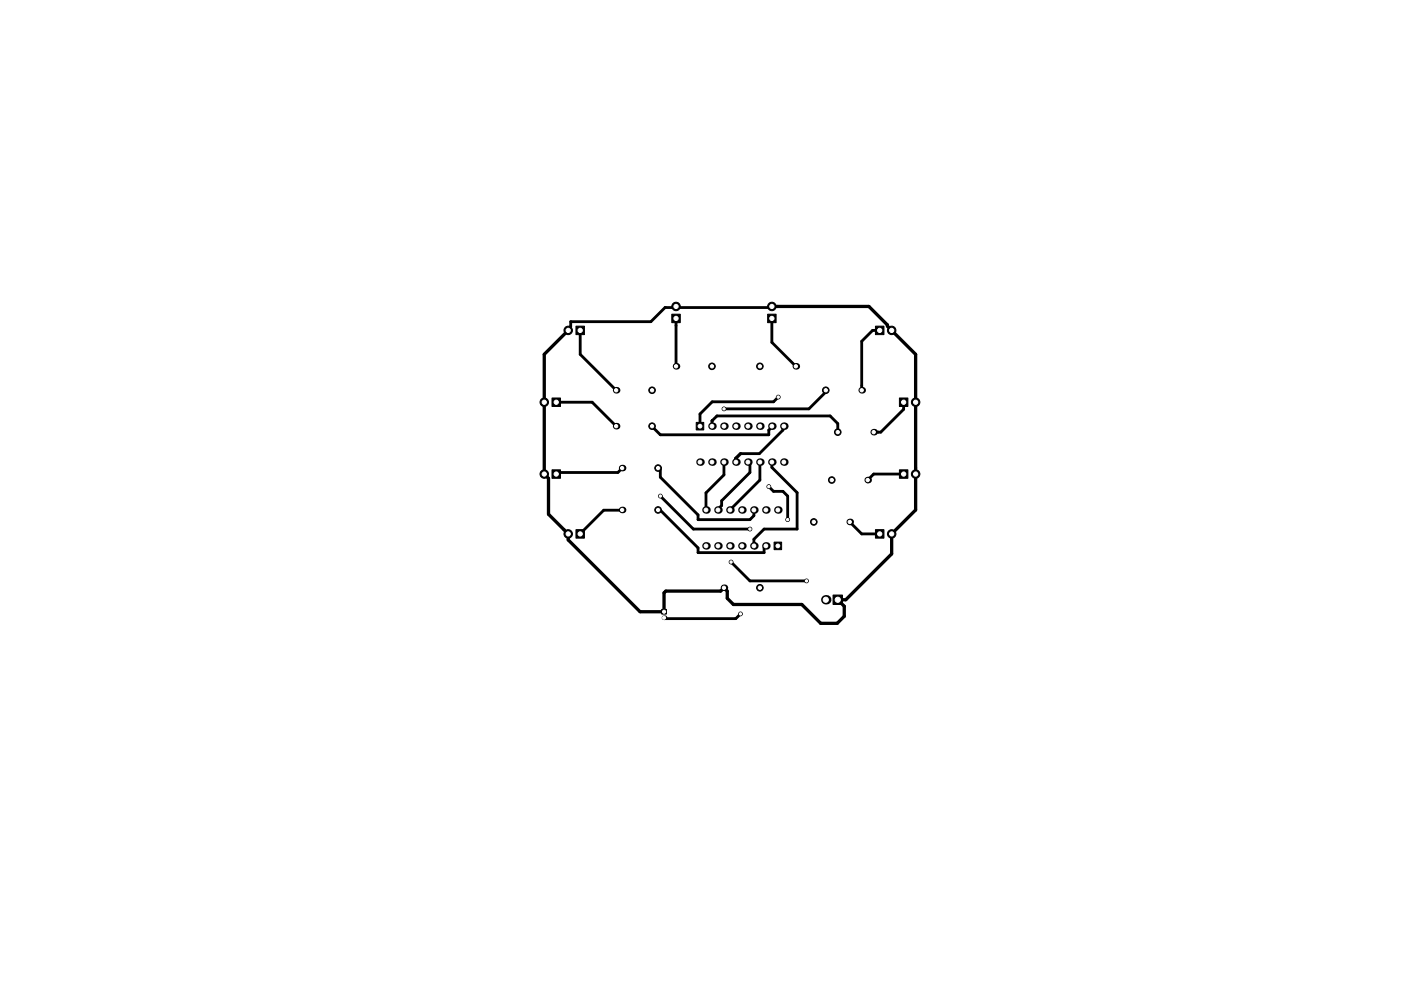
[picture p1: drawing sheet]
<svg xmlns="http://www.w3.org/2000/svg" width="297mm" height="210mm" viewBox="0 0 297 210" stroke-linecap="round" stroke-linejoin="round" font-family="sans-serif">
<g fill="#000" stroke="#000" stroke-width=".21">
<path d="M122.1 69.2h1.8v1.8h-1.8zM142.4 66.7h1.8v1.8h-1.8zM162.8 66.7h1.8v1.8h-1.8zM185.6 69.2h1.8v1.8h-1.8zM117 84.4h1.8v1.8h-1.8zM147.6 89.6h1.6v1.6h-1.6zM190.7 99.7h1.8v1.8h-1.8zM190.7 84.4h1.8v1.8h-1.8zM117 99.7h1.8v1.8h-1.8zM122.1 112.4h1.8v1.8h-1.8zM164.1 115h1.6v1.6h-1.6zM185.6 112.4h1.8v1.8h-1.8z"/>
<path d="M140.3 129.3h1v1h-1zM176.6 126.2h2v2h-2z"/>
<circle cx="120.5" cy="70.1" r=".9"/>
<circle cx="143.3" cy="65" r=".9"/>
<circle cx="151" cy="77.7" r=".7"/>
<circle cx="161.1" cy="77.7" r=".7"/>
<circle cx="163.7" cy="65" r=".9"/>
<circle cx="189.1" cy="70.1" r=".9"/>
<circle cx="115.4" cy="85.3" r=".9"/>
<circle cx="138.3" cy="82.8" r=".7"/>
<circle cx="138.3" cy="90.4" r=".7"/>
<circle cx="139.5" cy="99.3" r=".7"/>
<circle cx="153.5" cy="86.7" r=".4"/>
<circle cx="165" cy="84.2" r=".4"/>
<circle cx="175.1" cy="82.8" r=".7"/>
<circle cx="177.6" cy="91.7" r=".7"/>
<circle cx="194.1" cy="85.3" r=".9"/>
<circle cx="115.4" cy="100.6" r=".9"/>
<circle cx="120.5" cy="113.3" r=".9"/>
<circle cx="139.5" cy="108.2" r=".7"/>
<circle cx="140" cy="105.2" r=".4"/>
<circle cx="155" cy="119.2" r=".4"/>
<circle cx="159" cy="112.2" r=".4"/>
<circle cx="163" cy="103.2" r=".4"/>
<circle cx="167" cy="110.2" r=".4"/>
<circle cx="172.5" cy="110.7" r=".7"/>
<circle cx="176.4" cy="101.8" r=".7"/>
<circle cx="189.1" cy="113.3" r=".9"/>
<circle cx="194.1" cy="100.6" r=".9"/>
<circle cx="157" cy="130.2" r=".4"/>
<circle cx="161.1" cy="124.7" r=".7"/>
<circle cx="171" cy="123.2" r=".4"/>
</g>
<g fill="#000">
<circle cx="143.3" cy="77.7" r=".7"/>
<circle cx="168.7" cy="77.7" r=".7"/>
<circle cx="130.6" cy="82.8" r=".7"/>
<circle cx="130.6" cy="90.4" r=".7"/>
<circle cx="131.9" cy="99.3" r=".7"/>
<circle cx="148.4" cy="98" r=".8"/>
<circle cx="151" cy="98" r=".8"/>
<circle cx="151" cy="90.4" r=".8"/>
<circle cx="153.5" cy="90.4" r=".8"/>
<circle cx="153.5" cy="98" r=".8"/>
<circle cx="156" cy="98" r=".8"/>
<circle cx="156" cy="90.4" r=".8"/>
<circle cx="158.6" cy="98" r=".8"/>
<circle cx="158.6" cy="90.4" r=".8"/>
<circle cx="161.1" cy="98" r=".8"/>
<circle cx="161.1" cy="90.4" r=".8"/>
<circle cx="163.7" cy="98" r=".8"/>
<circle cx="163.7" cy="90.4" r=".8"/>
<circle cx="166.2" cy="98" r=".8"/>
<circle cx="166.2" cy="90.4" r=".8"/>
<circle cx="182.7" cy="82.8" r=".7"/>
<circle cx="185.2" cy="91.7" r=".7"/>
<circle cx="131.9" cy="108.2" r=".7"/>
<circle cx="149.7" cy="108.2" r=".8"/>
<circle cx="149.7" cy="115.8" r=".8"/>
<circle cx="152.2" cy="108.2" r=".8"/>
<circle cx="152.2" cy="115.8" r=".8"/>
<circle cx="154.8" cy="108.2" r=".8"/>
<circle cx="154.8" cy="115.8" r=".8"/>
<circle cx="157.3" cy="108.2" r=".8"/>
<circle cx="157.3" cy="115.8" r=".8"/>
<circle cx="159.8" cy="115.8" r=".8"/>
<circle cx="159.8" cy="108.2" r=".8"/>
<circle cx="162.4" cy="108.2" r=".8"/>
<circle cx="162.4" cy="115.8" r=".8"/>
<circle cx="164.9" cy="108.2" r=".8"/>
<circle cx="180.2" cy="110.7" r=".7"/>
<circle cx="184" cy="101.8" r=".7"/>
<circle cx="140.8" cy="131.1" r=".5"/>
<circle cx="153.5" cy="124.7" r=".7"/>
<circle cx="175.1" cy="127.2" r="1"/>
</g>
<path d="M163.7 65h20.5l9.9 10.2v33l-5 5.1v4.2l-9.8 9.7h-1.7l1.4 1.4v2.1l-1.5 1.5h-3.5l-4-4h-14.5l-1.3-1.3v-1.5l-.7-.7-.7 .7h-11.6l-.4 .4v4h-5.1l-15.2-15.2v-1.3l-4.2-4.2v-7.6l-.9-.9v-25.4l5.1-5.1M157 96.2l-1 1v.8" fill="none" stroke="#000" stroke-width=".7"/>
<g fill="none" stroke="#000" stroke-width=".6">
<path d="M123 70.1v5.1l7.6 7.6M143.3 65l-.3 .2M143.3 67.6v10.1M163.7 65l.3 .2h-23l-3 3h-17v1l-1 1 .5-.1M163.7 67.6v5l5 5.1M186.5 70.1h-1.5l-2.3 2.3v10.4M118 85.2l-.1 .1h7.7l5 5.1 .4-.2M131.9 99.3l.1-.1-1 1h-13l-.1 .4M138.3 90.4l-.3-.2 2 2h23v-1l1-1-.3 .2M139.5 99.3l.5-.1v2l8 8v1h11l.8-.8v-1.2M151 89.2h.1M151 90.2v.2v-1.1l1-1.1h24l1.6 1.7v1.8"/>
<path d="M153.5 98v2.8l-3.8 3.8v3.6M156 98v.2M158.6 98l.4 .2v2l-6 6v1l-1 1h.2M161.1 98v3.8l-6.3 6.4M163.7 98v1.2l5.3 5.3v7.7h-7l-2.2 2.2v1.4l.2 .4v-1M165 84.2l-1 1h-13l-2.6 2.6v2.6M166.2 90.4l-.2-.2v1l-5 5h-4M175.1 82.8l-.1 .4-3.5 3.5h-18M192 85.2l-.4 .1v1.5l-4.9 4.9h-1.5M123 113.2v.1M131.9 108.2h.1h-4l-5 5M139.5 108.2h.5l8 8v1h14v-1l.4-.4"/>
<path d="M140 105.2l7 7h12M155 119.2l4 4h12M163 103.2l1 1h2l1 1v5M180.2 110.7l2.5 2.6h3.8M191.6 100.6h-6.4l-1.2 1.2v.4M157 130.2l-1 1h-15l-.2-.1M177.6 127.2h.4"/>
</g>
<g fill="#fff" stroke="#fff" stroke-width=".21">
<circle cx="140" cy="105.2" r=".25"/>
<circle cx="159" cy="112.2" r=".25"/>
<circle cx="157" cy="130.2" r=".25"/>
<circle cx="155" cy="119.2" r=".25"/>
<circle cx="171" cy="123.2" r=".25"/>
<circle cx="163" cy="103.2" r=".25"/>
<circle cx="167" cy="110.2" r=".25"/>
<circle cx="165" cy="84.2" r=".25"/>
<circle cx="153.5" cy="86.7" r=".25"/>
<circle cx="177.6" cy="91.7" r=".35"/>
<circle cx="185.2" cy="91.7" r=".35"/>
<circle cx="140.8" cy="129.8" r=".33"/>
<circle cx="140.8" cy="131.1" r=".33"/>
<circle cx="164.9" cy="115.8" r=".4"/>
<circle cx="149.7" cy="108.2" r=".4"/>
<circle cx="162.4" cy="115.8" r=".4"/>
<circle cx="152.2" cy="108.2" r=".4"/>
<circle cx="159.8" cy="115.8" r=".4"/>
<circle cx="154.8" cy="108.2" r=".4"/>
<circle cx="157.3" cy="115.8" r=".4"/>
<circle cx="157.3" cy="108.2" r=".4"/>
<circle cx="154.8" cy="115.8" r=".4"/>
<circle cx="159.8" cy="108.2" r=".4"/>
<circle cx="152.2" cy="115.8" r=".4"/>
<circle cx="162.4" cy="108.2" r=".4"/>
<circle cx="149.7" cy="115.8" r=".4"/>
<circle cx="164.9" cy="108.2" r=".4"/>
<circle cx="186.5" cy="113.3" r=".45"/>
<circle cx="189.1" cy="113.3" r=".45"/>
<circle cx="191.6" cy="100.6" r=".45"/>
<circle cx="194.1" cy="100.6" r=".45"/>
<circle cx="191.6" cy="85.3" r=".45"/>
<circle cx="194.1" cy="85.3" r=".45"/>
<circle cx="186.5" cy="70.1" r=".45"/>
<circle cx="189.1" cy="70.1" r=".45"/>
<circle cx="163.7" cy="67.6" r=".45"/>
<circle cx="163.7" cy="65" r=".45"/>
<circle cx="143.3" cy="67.6" r=".45"/>
<circle cx="143.3" cy="65" r=".45"/>
<circle cx="123" cy="70.1" r=".45"/>
<circle cx="120.5" cy="70.1" r=".45"/>
<circle cx="117.9" cy="85.3" r=".45"/>
<circle cx="115.4" cy="85.3" r=".45"/>
<circle cx="117.9" cy="100.6" r=".45"/>
<circle cx="115.4" cy="100.6" r=".45"/>
<circle cx="123" cy="113.3" r=".45"/>
<circle cx="120.5" cy="113.3" r=".45"/>
<circle cx="172.5" cy="110.7" r=".35"/>
<circle cx="180.2" cy="110.7" r=".35"/>
<circle cx="176.4" cy="101.8" r=".35"/>
<circle cx="184" cy="101.8" r=".35"/>
<circle cx="175.1" cy="82.8" r=".35"/>
<circle cx="182.7" cy="82.8" r=".35"/>
<circle cx="161.1" cy="77.7" r=".35"/>
<circle cx="168.7" cy="77.7" r=".35"/>
<circle cx="151" cy="77.7" r=".35"/>
<circle cx="143.3" cy="77.7" r=".35"/>
<circle cx="138.3" cy="82.8" r=".35"/>
<circle cx="130.6" cy="82.8" r=".35"/>
<circle cx="138.3" cy="90.4" r=".35"/>
<circle cx="130.6" cy="90.4" r=".35"/>
<circle cx="139.5" cy="99.3" r=".35"/>
<circle cx="131.9" cy="99.3" r=".35"/>
<circle cx="139.5" cy="108.2" r=".35"/>
<circle cx="131.9" cy="108.2" r=".35"/>
<circle cx="161.1" cy="124.7" r=".35"/>
<circle cx="153.5" cy="124.7" r=".35"/>
<circle cx="148.4" cy="90.4" r=".4"/>
<circle cx="166.2" cy="98" r=".4"/>
<circle cx="151" cy="90.4" r=".4"/>
<circle cx="163.7" cy="98" r=".4"/>
<circle cx="153.5" cy="90.4" r=".4"/>
<circle cx="161.1" cy="98" r=".4"/>
<circle cx="156" cy="90.4" r=".4"/>
<circle cx="158.6" cy="98" r=".4"/>
<circle cx="158.6" cy="90.4" r=".4"/>
<circle cx="156" cy="98" r=".4"/>
<circle cx="161.1" cy="90.4" r=".4"/>
<circle cx="153.5" cy="98" r=".4"/>
<circle cx="163.7" cy="90.4" r=".4"/>
<circle cx="151" cy="98" r=".4"/>
<circle cx="166.2" cy="90.4" r=".4"/>
<circle cx="148.4" cy="98" r=".4"/>
<circle cx="175.1" cy="127.2" r=".55"/>
<circle cx="177.6" cy="127.2" r=".55"/>
<circle cx="177.6" cy="129.8" r=".55"/>
<circle cx="175.1" cy="129.8" r=".55"/>
</g>
</svg>
